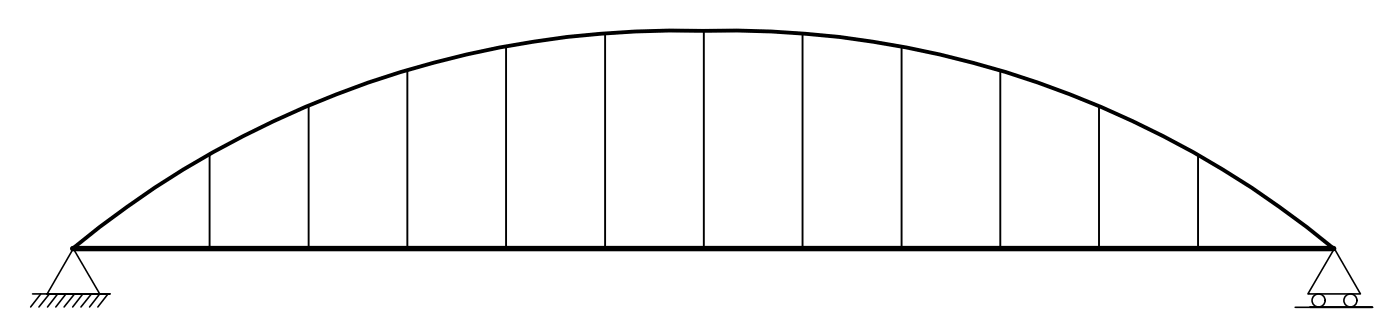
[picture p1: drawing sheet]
<svg xmlns="http://www.w3.org/2000/svg" width="186mm" height="44mm" viewBox="0 0 186 44" stroke-linecap="round" stroke-linejoin="round" font-family="sans-serif">
<path d="M9.7 33h167.6" fill="none" stroke="#000" stroke-width=".72"/>
<path d="M9.7 33a126.5 126.5 0 0 1 83.8-28.9 126.7 126.7 0 0 1 83.8 28.9" fill="none" stroke="#000" stroke-width=".51"/>
<path d="M41 14v19M54.2 9.3v23.7M67.3 6.1v26.9M80.4 4.4v28.6M93.6 4.1v28.9M106.7 4.4v28.6M119.9 6.2v26.8M133 9.3v23.7M146.1 14.1v18.9M27.9 20.4v12.6M159.3 20.6v12.4" fill="none" stroke="#000" stroke-width=".25"/>
<!-- layer: podpory -->
<g fill="none" stroke="#000" stroke-width=".21">
<path d="M4.3 39h10.3h-8.3M5.4 39l-1.3 1.7M6.6 39l-1.4 1.7M7.7 39l-1.4 1.7M8.8 39l-1.4 1.7M9.7 33l3.6 6h-7zM9.9 39l-1.4 1.7M11 39l-1.3 1.7M12.2 39l-1.4 1.7M13.3 39l-1.4 1.7M14.4 39l-1.4 1.7M177.4 33l3.5 6h-7z"/>
<path d="M172.2 40.8h10.3h-8.4"/>
<circle cx="175.3" cy="39.8" r=".87"/>
<circle cx="179.5" cy="39.8" r=".87"/>
</g>
</svg>
